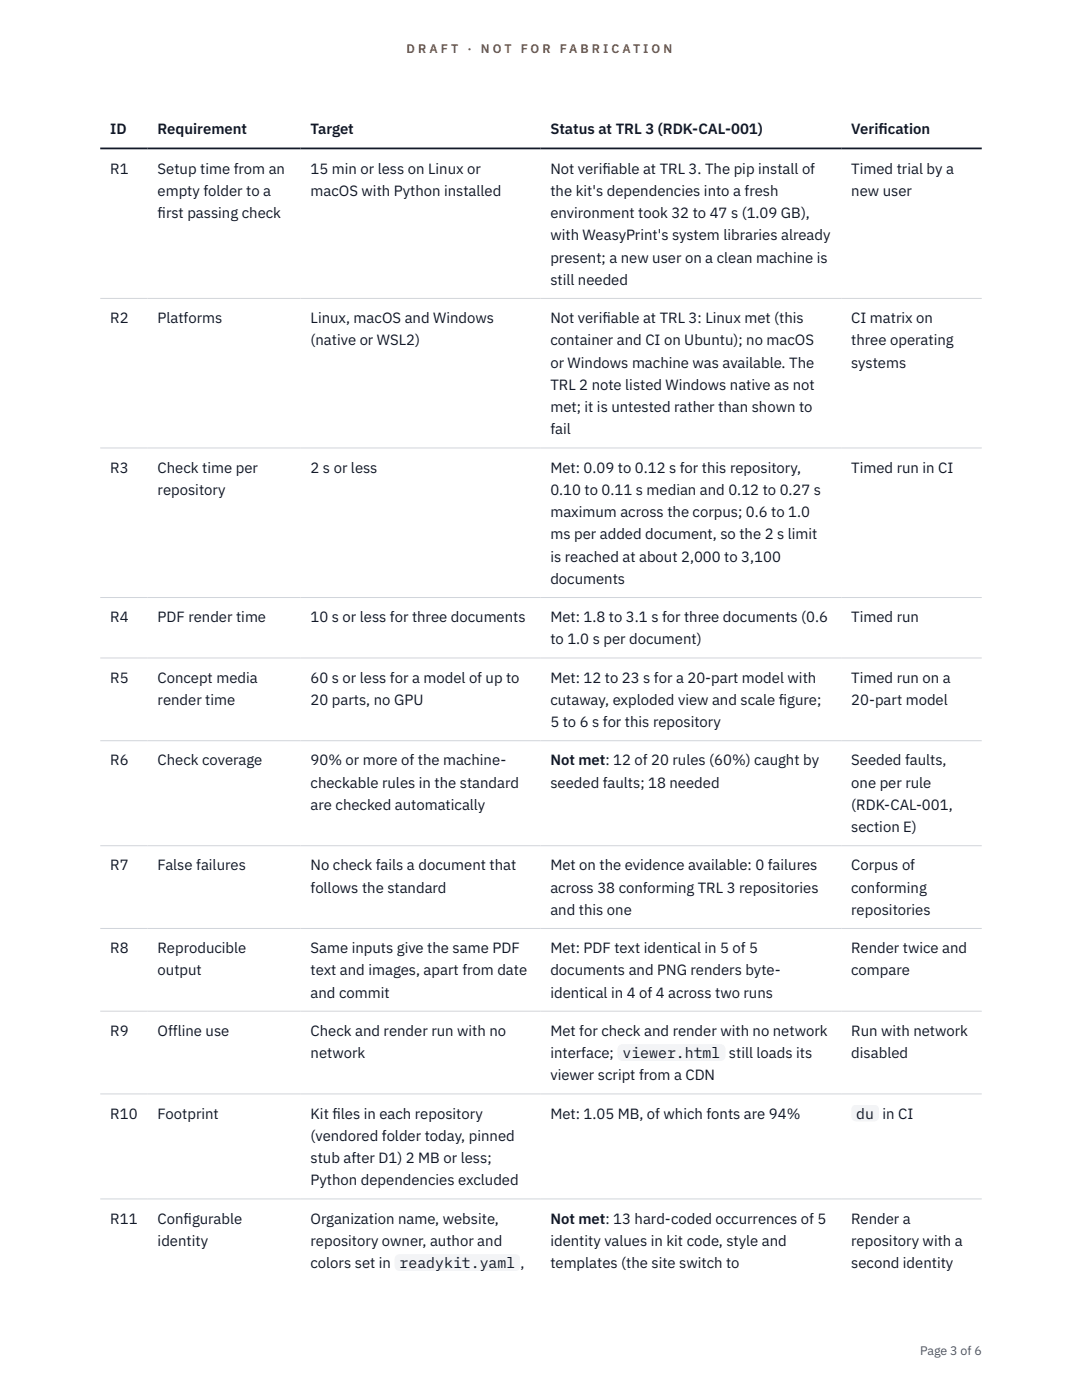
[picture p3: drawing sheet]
<svg xmlns="http://www.w3.org/2000/svg" width="216mm" height="279mm" viewBox="0 0 216 279" stroke-linecap="round" stroke-linejoin="round" font-family="sans-serif">
<defs><g id="words">
<g font-size="3" fill="#111827">
<text x="22" y="26.8">ID</text>
<text x="31.5" y="26.8">Requirement</text>
<text x="62" y="26.8">Target</text>
<text x="109.8" y="26.8">Status at TRL 3 (RDK-CAL-001)</text>
<text x="169.9" y="26.8">Verif</text>
<text x="175.3" y="26.8">ication</text>
<text x="22" y="34.6">R1</text>
<text x="31.5" y="34.6">Setup time from an</text>
<text x="62" y="34.6">15 min or less on Linux or</text>
<text x="109.8" y="34.6">Not verif</text>
<text x="120.2" y="34.6">iable at TRL 3. The pip install of</text>
<text x="169.9" y="34.6">Timed trial by a</text>
<text x="31.5" y="39.1">empty folder to a</text>
<text x="62" y="39.1">macOS with Python installed</text>
<text x="109.8" y="39.1">the kit's dependencies into a fresh</text>
<text x="169.9" y="39.1">new user</text>
<text x="31.5" y="43.5">f</text>
<text x="31.5" y="43.5">irst passing check</text>
<text x="109.8" y="43.5">environment took 32 to 47 s (1.09 GB),</text>
<text x="109.8" y="48">with WeasyPrint's system libraries already</text>
<text x="109.8" y="52.4">present; a new user on a clean machine is</text>
<text x="109.8" y="56.9">still needed</text>
<text x="22" y="64.5">R2</text>
<text x="31.5" y="64.5">Platforms</text>
<text x="62" y="64.5">Linux, macOS and Windows</text>
<text x="109.8" y="64.5">Not verif</text>
<text x="120.2" y="64.5">iable at TRL 3: Linux met (this</text>
<text x="169.9" y="64.5">CI matrix on</text>
<text x="62" y="68.9">(native or WSL2)</text>
<text x="109.8" y="68.9">container and CI on Ubuntu); no macOS</text>
<text x="169.9" y="68.9">three operating</text>
<text x="109.8" y="73.4">or Windows machine was available. The</text>
<text x="109.8" y="77.8">TRL 2 note listed Windows native as not</text>
<text x="169.9" y="73.4">systems</text>
<text x="109.8" y="82.3">met; it is untested rather than shown to</text>
<text x="109.8" y="86.7">fail</text>
<text x="22" y="94.3">R3</text>
<text x="31.5" y="94.3">Check time per</text>
<text x="62" y="94.3">2 s or less</text>
<text x="109.8" y="94.3">Met: 0.09 to 0.12 s for this repository,</text>
<text x="169.9" y="94.3">Timed run in CI</text>
<text x="31.5" y="98.8">repository</text>
<text x="109.8" y="98.8">0.10 to 0.11 s median and 0.12 to 0.27 s</text>
<text x="109.8" y="103.2">maximum across the corpus; 0.6 to 1.0</text>
<text x="109.8" y="107.7">ms per added document, so the 2 s limit</text>
<text x="109.8" y="112.1">is reached at about 2,000 to 3,100</text>
<text x="109.8" y="116.5">documents</text>
<text x="22" y="124.2">R4</text>
<text x="31.5" y="124.2">PDF render time</text>
<text x="62" y="124.2">10 s or less for three documents</text>
<text x="109.8" y="124.2">Met: 1.8 to 3.1 s for three documents (0.6</text>
<text x="169.9" y="124.2">Timed run</text>
<text x="109.8" y="128.6">to 1.0 s per document)</text>
<text x="22" y="136.2">R5</text>
<text x="31.5" y="136.2">Concept media</text>
<text x="62" y="136.2">60 s or less for a model of up to</text>
<text x="109.8" y="136.2">Met: 12 to 23 s for a 20-part model with</text>
<text x="169.9" y="136.2">Timed run on a</text>
<text x="31.5" y="140.7">render time</text>
<text x="62" y="140.7">20 parts, no GPU</text>
<text x="109.8" y="140.7">cutaway, exploded view and scale f</text>
<text x="155.4" y="140.7">igure;</text>
<text x="169.9" y="140.7">20-part model</text>
<text x="109.8" y="145.1">5 to 6 s for this repository</text>
<text x="22" y="152.7">R6</text>
<text x="31.5" y="152.7">Check coverage</text>
<text x="62" y="152.7">90% or more of the machine-</text>
<text x="109.8" y="152.7">Not met: 12 of 20 rules (60%) caught by</text>
<text x="169.9" y="152.7">Seeded faults,</text>
<text x="62" y="157.2">checkable rules in the standard</text>
<text x="62" y="161.6">are checked automatically</text>
<text x="109.8" y="157.2">seeded faults; 18 needed</text>
<text x="169.9" y="157.2">one per rule</text>
<text x="169.9" y="161.6">(RDK-CAL-001,</text>
<text x="169.9" y="166.1">section E)</text>
<text x="22" y="173.7">R7</text>
<text x="31.5" y="173.7">False failures</text>
<text x="62" y="173.7">No check fails a document that</text>
<text x="109.8" y="173.7">Met on the evidence available: 0 failures</text>
<text x="169.9" y="173.7">Corpus of</text>
<text x="62" y="178.1">follows the standard</text>
<text x="109.8" y="178.1">across 38 conforming TRL 3 repositories</text>
<text x="169.9" y="178.1">conforming</text>
<text x="109.8" y="182.6">and this one</text>
<text x="169.9" y="182.6">repositories</text>
<text x="22" y="190.2">R8</text>
<text x="31.5" y="190.2">Reproducible</text>
<text x="62" y="190.2">Same inputs give the same PDF</text>
<text x="109.8" y="190.2">Met: PDF text identical in 5 of 5</text>
<text x="169.9" y="190.2">Render twice and</text>
<text x="31.5" y="194.7">output</text>
<text x="62" y="194.7">text and images, apart from date</text>
<text x="109.8" y="194.7">documents and PNG renders byte-</text>
<text x="169.9" y="194.7">compare</text>
<text x="62" y="199.1">and commit</text>
<text x="109.8" y="199.1">identical in 4 of 4 across two runs</text>
<text x="22" y="206.7">R9</text>
<text x="31.5" y="206.7">Offline use</text>
<text x="62" y="206.7">Check and render run with no</text>
<text x="109.8" y="206.7">Met for check and render with no network</text>
<text x="169.9" y="206.7">Run with network</text>
<text x="62" y="211.2">network</text>
<text x="109.8" y="211.2">interface;</text>
<text x="109.8" y="215.6">viewer script from a CDN</text>
<text x="124.2" y="211.2">viewer.html</text>
<text x="145.5" y="211.2">still loads its</text>
<text x="169.9" y="211.2">disabled</text>
<text x="22" y="223.2">R10</text>
<text x="31.5" y="223.2">Footprint</text>
<text x="62" y="223.2">Kit f</text>
<text x="62" y="227.7">(vendored folder today, pinned</text>
<text x="66.3" y="223.2">iles in each repository</text>
<text x="109.8" y="223.2">Met: 1.05 MB, of which fonts are 94%</text>
<text x="170.9" y="223.2">du</text>
<text x="176.1" y="223.2">in CI</text>
<text x="62" y="232.1">stub after D1) 2 MB or less;</text>
<text x="62" y="236.6">Python dependencies excluded</text>
<text x="22" y="244.2">R11</text>
<text x="31.5" y="244.2">Conf</text>
<text x="36.6" y="244.2">igurable</text>
<text x="62" y="244.2">Organization name, website,</text>
<text x="109.8" y="244.2">Not met: 13 hard-coded occurrences of 5</text>
<text x="169.9" y="244.2">Render a</text>
<text x="31.5" y="248.6">identity</text>
<text x="62" y="248.6">repository owner, author and</text>
<text x="109.8" y="248.6">identity values in kit code, style and</text>
<text x="169.9" y="248.6">repository with a</text>
<text x="62" y="253.1">colors set in</text>
<text x="79.7" y="253.1">readykit.yaml</text>
<text x="103.8" y="253.1">,</text>
<text x="109.8" y="253.1">templates (the site switch to</text>
<text x="169.9" y="253.1">second identity</text>
</g>
<g font-size="2.5" fill="#b45309">
<text x="81.1" y="10.5">D R A F T</text>
<text x="93.3" y="10.5">·</text>
<text x="95.9" y="10.5">N O T</text>
<text x="103.9" y="10.5">F O R</text>
<text x="111.7" y="10.5">F A B R I C A T I O N</text>
</g>
<text font-size="2.5" fill="#4b5563" x="183.6" y="270.3">Page 3 of 6</text>
</g></defs>
<path d="M20 59.6h175.9M20 89.4h175.9M20 119.2h175.9M20 131.3h175.9M20 147.8h175.9M20 168.8h175.9M20 185.3h175.9M20 201.8h175.9M20 218.3h175.9M20 239.3h175.9" fill="none" stroke="#d1d5db" stroke-width=".2"/>
<path d="M20 29.6h175.9" fill="none" stroke="#111827" stroke-width=".35"/>
<g fill="#f3f4f6">
<path d="M123.2 208.4h21.6v3.3h-21.6z"/>
<path d="M169.9 220.4h5.5v3.4h-5.5z"/>
<path d="M78.7 250.3h25.1v3.4h-25.1z"/>
</g>
<use href="#words"/>
</svg>
